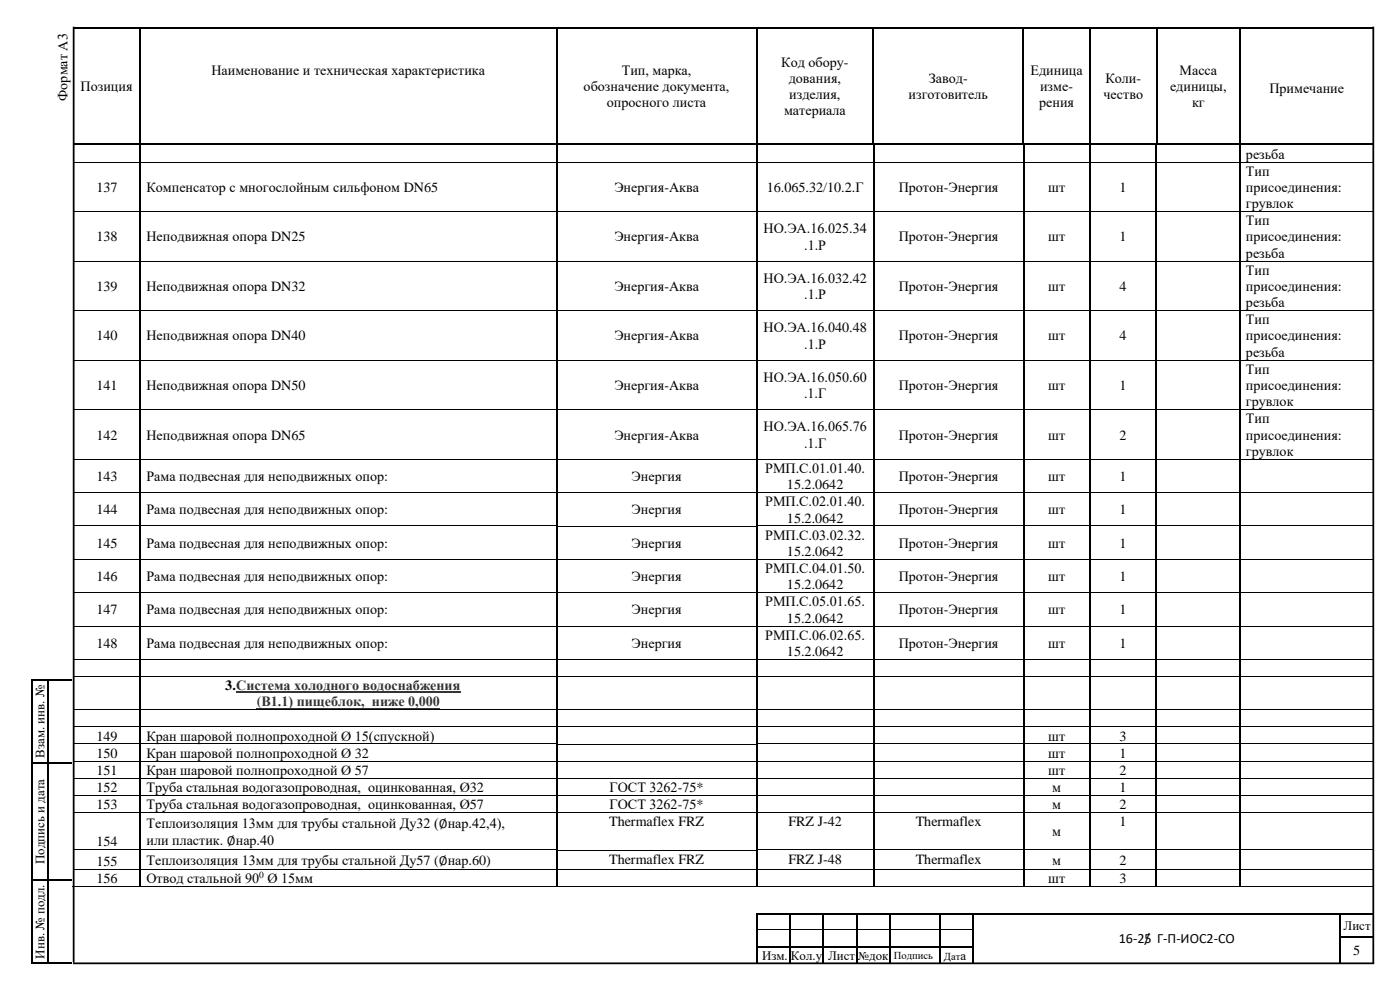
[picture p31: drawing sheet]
<svg xmlns="http://www.w3.org/2000/svg" width="420mm" height="297mm" viewBox="0 0 420 297" stroke-linecap="round" stroke-linejoin="round" font-family="sans-serif">
<defs><g id="words">
<g font-size="4.2">
<text x="63.4" y="22.4">Наименование и техническая характеристика</text>
<text x="186.5" y="22.4">Тип, марка,</text>
<text x="234.4" y="20">Код обору-</text>
<text x="309.2" y="22.4">Единица</text>
<text x="353.9" y="22.4">Масса</text>
<text x="24.2" y="27.3">Позиция</text>
<text x="175.1" y="27.3">обозначение документа,</text>
<text x="236.7" y="24.8">дования,</text>
<text x="236.8" y="29.7">изделия,</text>
<text x="272.6" y="29.7">изготовитель</text>
<text x="278.7" y="24.8">Завод-</text>
<text x="312.1" y="27.3">изме-</text>
<text x="331.1" y="29.7">чество</text>
<text x="331.7" y="24.8">Коли-</text>
<text x="351" y="27.3">единицы,</text>
<text x="380.9" y="27.8">Примечание</text>
<text x="20.3" y="30.2" transform="rotate(-90 20.3 30.2)">Формат А3</text>
<text x="182.1" y="32.1">опросного листа</text>
<text x="235.2" y="34.6">материала</text>
<text x="311.8" y="32.1">рения</text>
<text x="357.7" y="32.1">кг</text>
<text x="373.8" y="47.6">резьба</text>
<text x="373.8" y="52.7">Тип</text>
<text x="29" y="57.6">137</text>
<text x="43.9" y="57.6">Компенсатор с многослойным сильфоном DN65</text>
<text x="184.3" y="57.6">Энергия-Аква</text>
<text x="230.1" y="57.6">16.065.32/10.2.Г</text>
<text x="269.6" y="57.6">Протон-Энергия</text>
<text x="314.5" y="57.6">шт</text>
<text x="335.9" y="57.6">1</text>
<text x="373.8" y="57.6">присоединения:</text>
<text x="373.8" y="62.4">грувлок</text>
<text x="229.1" y="70">НО.ЭА.16.025.34</text>
<text x="373.8" y="67.6">Тип</text>
<text x="29" y="72.4">138</text>
<text x="43.9" y="72.4">Неподвижная опора DN25</text>
<text x="184.3" y="72.4">Энергия-Аква</text>
<text x="241.3" y="74.9">.1.Р</text>
<text x="269.6" y="72.4">Протон-Энергия</text>
<text x="314.5" y="72.4">шт</text>
<text x="335.9" y="72.4">1</text>
<text x="373.8" y="72.4">присоединения:</text>
<text x="373.8" y="77.3">резьба</text>
<text x="373.8" y="82.4">Тип</text>
<text x="29" y="87.3">139</text>
<text x="43.9" y="87.3">Неподвижная опора DN32</text>
<text x="184.3" y="87.3">Энергия-Аква</text>
<text x="229.1" y="84.9">НО.ЭА.16.032.42</text>
<text x="241.3" y="89.7">.1.Р</text>
<text x="269.6" y="87.3">Протон-Энергия</text>
<text x="314.5" y="87.3">шт</text>
<text x="335.9" y="87.3">4</text>
<text x="373.8" y="87.3">присоединения:</text>
<text x="373.8" y="92.2">резьба</text>
<text x="229.1" y="99.7">НО.ЭА.16.040.48</text>
<text x="373.8" y="97.3">Тип</text>
<text x="29" y="102.2">140</text>
<text x="43.9" y="102.2">Неподвижная опора DN40</text>
<text x="184.3" y="102.2">Энергия-Аква</text>
<text x="241.3" y="104.6">.1.Р</text>
<text x="269.6" y="102.2">Протон-Энергия</text>
<text x="314.5" y="102.2">шт</text>
<text x="335.9" y="102.2">4</text>
<text x="373.8" y="102.2">присоединения:</text>
<text x="373.8" y="107">резьба</text>
<text x="373.8" y="112.2">Тип</text>
<text x="29" y="117">141</text>
<text x="43.9" y="117">Неподвижная опора DN50</text>
<text x="184.3" y="117">Энергия-Аква</text>
<text x="229.1" y="114.6">НО.ЭА.16.050.60</text>
<text x="241.3" y="119.5">.1.Г</text>
<text x="269.6" y="117">Протон-Энергия</text>
<text x="314.5" y="117">шт</text>
<text x="335.9" y="117">1</text>
<text x="373.8" y="117">присоединения:</text>
<text x="373.8" y="121.9">грувлок</text>
<text x="29" y="131.9">142</text>
<text x="43.9" y="131.9">Неподвижная опора DN65</text>
<text x="184.3" y="131.9">Энергия-Аква</text>
<text x="229.1" y="129.5">НО.ЭА.16.065.76</text>
<text x="269.6" y="131.9">Протон-Энергия</text>
<text x="314.5" y="131.9">шт</text>
<text x="335.9" y="131.9">2</text>
<text x="373.8" y="127">Тип</text>
<text x="373.8" y="131.9">присоединения:</text>
<text x="241.3" y="134.3">.1.Г</text>
<text x="373.8" y="136.8">грувлок</text>
<text x="229.6" y="141.9">РМП.С.01.01.40.</text>
<text x="29" y="144.3">143</text>
<text x="43.9" y="144.3">Рама подвесная для неподвижных опор:</text>
<text x="189.5" y="144.3">Энергия</text>
<text x="236.1" y="146.8">15.2.0642</text>
<text x="269.6" y="144.3">Протон-Энергия</text>
<text x="314.5" y="144.3">шт</text>
<text x="335.9" y="144.3">1</text>
<text x="29" y="154.3">144</text>
<text x="43.9" y="154.3">Рама подвесная для неподвижных опор:</text>
<text x="189.5" y="154.3">Энергия</text>
<text x="229.6" y="151.9">РМП.С.02.01.40.</text>
<text x="269.6" y="154.3">Протон-Энергия</text>
<text x="314.5" y="154.3">шт</text>
<text x="335.9" y="154.3">1</text>
<text x="229.6" y="161.9">РМП.С.03.02.32.</text>
<text x="236.1" y="156.8">15.2.0642</text>
<text x="29" y="164.4">145</text>
<text x="43.9" y="164.4">Рама подвесная для неподвижных опор:</text>
<text x="189.5" y="164.4">Энергия</text>
<text x="236.1" y="166.8">15.2.0642</text>
<text x="269.6" y="164.4">Протон-Энергия</text>
<text x="314.5" y="164.4">шт</text>
<text x="335.9" y="164.4">1</text>
<text x="229.6" y="171.9">РМП.С.04.01.50.</text>
<text x="29" y="174.3">146</text>
<text x="43.9" y="174.3">Рама подвесная для неподвижных опор:</text>
<text x="189.5" y="174.3">Энергия</text>
<text x="236.1" y="176.8">15.2.0642</text>
<text x="269.6" y="174.3">Протон-Энергия</text>
<text x="314.5" y="174.3">шт</text>
<text x="335.9" y="174.3">1</text>
<text x="29" y="184.4">147</text>
<text x="43.9" y="184.4">Рама подвесная для неподвижных опор:</text>
<text x="189.5" y="184.4">Энергия</text>
<text x="229.6" y="181.9">РМП.С.05.01.65.</text>
<text x="269.6" y="184.4">Протон-Энергия</text>
<text x="314.5" y="184.4">шт</text>
<text x="335.9" y="184.4">1</text>
<text x="229.6" y="191.9">РМП.С.06.02.65.</text>
<text x="236.1" y="186.8">15.2.0642</text>
<text x="29" y="194.3">148</text>
<text x="43.9" y="194.3">Рама подвесная для неподвижных опор:</text>
<text x="189.5" y="194.3">Энергия</text>
<text x="236.1" y="196.8">15.2.0642</text>
<text x="269.6" y="194.3">Протон-Энергия</text>
<text x="314.5" y="194.3">шт</text>
<text x="335.9" y="194.3">1</text>
<text x="67.6" y="207.1">3.Система холодного водоснабжения</text>
<text x="29" y="222.2">149</text>
<text x="29" y="227.3">150</text>
<text x="43.9" y="222.2">Кран шаровой полнопроходной Ø 15(спускной)</text>
<text x="43.9" y="227.3">Кран шаровой полнопроходной Ø 32</text>
<text x="314.5" y="222.2">шт</text>
<text x="314.5" y="227.3">шт</text>
<text x="335.9" y="222.2">3</text>
<text x="335.9" y="227.3">1</text>
<text x="29" y="232.5">151</text>
<text x="43.9" y="232.5">Кран шаровой полнопроходной Ø 57</text>
<text x="314.5" y="232.5">шт</text>
<text x="335.9" y="232.5">2</text>
<text x="29" y="237.6">152</text>
<text x="43.9" y="237.6">Труба стальная водогазопроводная, оцинкованная, Ø32</text>
<text x="182.9" y="237.6">ГОСТ 3262-75*</text>
<text x="315.7" y="237.6">м</text>
<text x="335.9" y="237.6">1</text>
<text x="29" y="242.7">153</text>
<text x="43.9" y="242.7">Труба стальная водогазопроводная, оцинкованная, Ø57</text>
<text x="182.9" y="242.7">ГОСТ 3262-75*</text>
<text x="315.7" y="242.7">м</text>
<text x="335.9" y="242.7">2</text>
<text x="43.9" y="248.3">Теплоизоляция 13мм для трубы стальной Ду32 (∅нар.42,4),</text>
<text x="182.7" y="247.8">Thermaflex FRZ</text>
<text x="236.5" y="247.8">FRZ J-42</text>
<text x="274.7" y="247.8">Thermaflex</text>
<text x="315.7" y="250.9">м</text>
<text x="335.9" y="247.8">1</text>
<text x="29" y="254">154</text>
<text x="43.9" y="253.6">или пластик. ∅нар.40</text>
<text x="29" y="259.9">155</text>
<text x="43.9" y="259.5">Теплоизоляция 13мм для трубы стальной Ду57 (∅нар.60)</text>
<text x="182.7" y="259.1">Thermaflex FRZ</text>
<text x="236.5" y="259.1">FRZ J-48</text>
<text x="274.7" y="259.1">Thermaflex</text>
<text x="315.7" y="259.5">м</text>
<text x="335.9" y="259.5">2</text>
<text x="29" y="265">156</text>
<text x="43.9" y="265">Отвод стальной 90 Ø 15мм</text>
<text x="314.5" y="265">шт</text>
<text x="335.9" y="265">3</text>
<text x="335.7" y="283.1">16-25/ Г-П-ИОС2-СО</text>
<text x="406" y="286.6">5</text>
</g>
<text font-size="4.2" fill="#333" x="77" y="212">(В1.1) пищеблок, ниже 0,000</text>
<g font-size="3.9">
<text x="13.4" y="227.4" transform="rotate(-90 13.4 227.4)">Взам. инв. №</text>
<text x="13.4" y="259.2" transform="rotate(-90 13.4 259.2)">Подпись и дата</text>
<text x="403.1" y="279">Лист</text>
<text x="13.4" y="287.6" transform="rotate(-90 13.4 287.6)">Инв. № подл.</text>
<text x="228.6" y="288">Изм.</text>
<text x="237.3" y="288">Кол.у</text>
<text x="248.4" y="288">Лист</text>
<text x="288.2" y="288">а</text>
</g>
<text font-size="3.5" x="257.4" y="288">№док</text>
<g font-size="3.2">
<text x="268.2" y="287.7">Подпись</text>
<text x="283.2" y="288">Дат</text>
</g>
<text font-size="2.8" x="77.8" y="263.4">0</text>
</g></defs>
<g fill="#000">
<path d="M22 8h19.7v.5h-19.7z" fill-rule="evenodd"/>
<path d="M41.7 8h.5v.5h-.5z" fill-rule="evenodd"/>
<path d="M41.7 8.5h.5v7.5h-.5z" fill-rule="evenodd"/>
<path d="M41.7 16h.5v.6h-.5z" fill-rule="evenodd"/>
<path d="M42.2 8h124.5v.5h-124.5z" fill-rule="evenodd"/>
<path d="M166.7 8h.5v.5h-.5z" fill-rule="evenodd"/>
<path d="M166.7 8.5h.5v7.5h-.5z" fill-rule="evenodd"/>
<path d="M166.7 16h.5v.6h-.5z" fill-rule="evenodd"/>
<path d="M167.2 8h59.5v.5h-59.5z" fill-rule="evenodd"/>
<path d="M226.7 8h.6v.5h-.6z" fill-rule="evenodd"/>
<path d="M226.7 8.5h.6v7.5h-.6z" fill-rule="evenodd"/>
<path d="M226.7 16h.6v.6h-.6z" fill-rule="evenodd"/>
<path d="M227.3 8h34.4v.5h-34.4z" fill-rule="evenodd"/>
<path d="M261.7 8h.6v.5h-.6z" fill-rule="evenodd"/>
<path d="M261.7 8.5h.6v7.5h-.6z" fill-rule="evenodd"/>
<path d="M261.7 16h.6v.6h-.6z" fill-rule="evenodd"/>
<path d="M262.3 8h44.5v.5h-44.5z" fill-rule="evenodd"/>
<path d="M306.8 8h.5v.5h-.5z" fill-rule="evenodd"/>
<path d="M306.8 8.5h.5v7.5h-.5z" fill-rule="evenodd"/>
<path d="M306.8 16h.5v.6h-.5z" fill-rule="evenodd"/>
<path d="M307.3 8h19.5v.5h-19.5z" fill-rule="evenodd"/>
<path d="M326.8 8h.5v.5h-.5z" fill-rule="evenodd"/>
<path d="M326.8 8.5h.5v7.5h-.5z" fill-rule="evenodd"/>
<path d="M326.8 16h.5v.6h-.5z" fill-rule="evenodd"/>
<path d="M327.3 8h19.5v.5h-19.5z" fill-rule="evenodd"/>
<path d="M346.8 8h.5v.5h-.5z" fill-rule="evenodd"/>
<path d="M346.8 8.5h.5v7.5h-.5z" fill-rule="evenodd"/>
<path d="M346.8 16h.5v.6h-.5z" fill-rule="evenodd"/>
<path d="M347.3 8h24.5v.5h-24.5z" fill-rule="evenodd"/>
<path d="M371.8 8h.5v.5h-.5z" fill-rule="evenodd"/>
<path d="M371.8 8.5h.5v7.5h-.5z" fill-rule="evenodd"/>
<path d="M371.8 16h.5v.6h-.5z" fill-rule="evenodd"/>
<path d="M372.3 8h29.8v.5h-29.8z" fill-rule="evenodd"/>
<path d="M402.1 8h.5v.5h-.5z" fill-rule="evenodd"/>
<path d="M402.6 8h9.5v.5h-9.5z" fill-rule="evenodd"/>
<path d="M41.7 16.6h.5v26.4h-.5z" fill-rule="evenodd"/>
<path d="M41.7 43h.3v.4h-.3z" fill-rule="evenodd"/>
<path d="M41.8 43.5l.5 .1z" fill-rule="evenodd"/>
<path d="M41.8 43.4l.1 .1z" fill-rule="evenodd"/>
<path d="M41.8 43.6h.5v4.9h-.5z" fill-rule="evenodd"/>
<path d="M41.8 48.5h.5v.3h-.5z" fill-rule="evenodd"/>
<path d="M166.7 16.6h.5v26.4h-.5z" fill-rule="evenodd"/>
<path d="M166.7 43h.4v.4h-.4z" fill-rule="evenodd"/>
<path d="M166.7 43.6h.5z" fill-rule="evenodd"/>
<path d="M166.7 43.4h.5v.2h-.5z" fill-rule="evenodd"/>
<path d="M166.7 43.6h.5v4.9h-.5z" fill-rule="evenodd"/>
<path d="M166.7 48.5h.5v.3h-.5z" fill-rule="evenodd"/>
<path d="M226.7 16.6h.6v26.4h-.6z" fill-rule="evenodd"/>
<path d="M226.7 43h.4v.4h-.4z" fill-rule="evenodd"/>
<path d="M226.8 43.5l.5 .1z" fill-rule="evenodd"/>
<path d="M226.8 43.4h.5v.1h-.5z" fill-rule="evenodd"/>
<path d="M226.8 43.6h.5v4.9h-.5z" fill-rule="evenodd"/>
<path d="M226.8 48.5h.5v.3h-.5z" fill-rule="evenodd"/>
<path d="M261.7 16.6h.6v26.4h-.6z" fill-rule="evenodd"/>
<path d="M261.7 43h.4v.4h-.4z" fill-rule="evenodd"/>
<path d="M261.8 43.5l.6 .1z" fill-rule="evenodd"/>
<path d="M261.8 43.4l.2 .1z" fill-rule="evenodd"/>
<path d="M261.8 43.6h.6v4.9h-.6z" fill-rule="evenodd"/>
<path d="M261.8 48.5h.6v.3h-.6z" fill-rule="evenodd"/>
<path d="M306.8 16.6h.5v26.4h-.5z" fill-rule="evenodd"/>
<path d="M306.8 43h.3v.4h-.3z" fill-rule="evenodd"/>
<path d="M306.8 43.5l.6 .1z" fill-rule="evenodd"/>
<path d="M306.8 43.4l.2 .1z" fill-rule="evenodd"/>
<path d="M306.8 43.6h.6v4.9h-.6z" fill-rule="evenodd"/>
<path d="M306.8 48.5h.6v.3h-.6z" fill-rule="evenodd"/>
<path d="M326.7 43.5l.6 .1z" fill-rule="evenodd"/>
<path d="M326.7 43.4l.2 .1z" fill-rule="evenodd"/>
<path d="M326.7 43.6h.6v4.9h-.6z" fill-rule="evenodd"/>
<path d="M326.7 48.5h.6v.3h-.6z" fill-rule="evenodd"/>
<path d="M326.8 16.6h.5v26.4h-.5z" fill-rule="evenodd"/>
<path d="M326.8 43h.3v.4h-.3z" fill-rule="evenodd"/>
<path d="M346.6 43.5l.6 .1z" fill-rule="evenodd"/>
<path d="M346.6 43.4l.2 .1z" fill-rule="evenodd"/>
<path d="M346.6 43.6h.6v4.9h-.6z" fill-rule="evenodd"/>
<path d="M346.6 48.5h.6v.3h-.6z" fill-rule="evenodd"/>
<path d="M346.8 16.6h.5v26.4h-.5z" fill-rule="evenodd"/>
<path d="M346.8 43h.3v.4h-.3z" fill-rule="evenodd"/>
<path d="M371.7 43.5l.5 .1z" fill-rule="evenodd"/>
<path d="M371.7 43.4l.1 .1z" fill-rule="evenodd"/>
<path d="M371.7 43.6h.5v4.9h-.5z" fill-rule="evenodd"/>
<path d="M371.7 48.5h.5v.3h-.5z" fill-rule="evenodd"/>
<path d="M371.8 16.6h.5v26.4h-.5z" fill-rule="evenodd"/>
<path d="M371.8 43h.3v.4h-.3z" fill-rule="evenodd"/>
<path d="M41.8 48.8h.5v14.6h-.5z" fill-rule="evenodd"/>
<path d="M41.8 63.4h.5v.3h-.5z" fill-rule="evenodd"/>
<path d="M41.8 63.7h.5v14.6h-.5z" fill-rule="evenodd"/>
<path d="M41.8 78.3h.5v.2h-.5z" fill-rule="evenodd"/>
<path d="M166.7 48.8h.5v14.6h-.5z" fill-rule="evenodd"/>
<path d="M166.7 63.4h.5v.3h-.5z" fill-rule="evenodd"/>
<path d="M166.7 63.7h.5v14.6h-.5z" fill-rule="evenodd"/>
<path d="M166.7 78.3h.5v.2h-.5z" fill-rule="evenodd"/>
<path d="M226.8 48.8h.5v14.6h-.5z" fill-rule="evenodd"/>
<path d="M226.8 63.4h.5v.3h-.5z" fill-rule="evenodd"/>
<path d="M226.8 63.7h.5v14.6h-.5z" fill-rule="evenodd"/>
<path d="M226.8 78.3h.5v.2h-.5z" fill-rule="evenodd"/>
<path d="M261.8 48.8h.6v14.6h-.6z" fill-rule="evenodd"/>
<path d="M261.8 63.4h.6v.3h-.6z" fill-rule="evenodd"/>
<path d="M261.8 63.7h.6v14.6h-.6z" fill-rule="evenodd"/>
<path d="M261.8 78.3h.6v.2h-.6z" fill-rule="evenodd"/>
<path d="M306.8 48.8h.6v14.6h-.6z" fill-rule="evenodd"/>
<path d="M306.8 63.4h.6v.3h-.6z" fill-rule="evenodd"/>
<path d="M306.8 63.7h.6v14.6h-.6z" fill-rule="evenodd"/>
<path d="M306.8 78.3h.6v.2h-.6z" fill-rule="evenodd"/>
<path d="M326.7 48.8h.6v14.6h-.6z" fill-rule="evenodd"/>
<path d="M326.7 63.4h.6v.3h-.6z" fill-rule="evenodd"/>
<path d="M326.7 63.7h.6v14.6h-.6z" fill-rule="evenodd"/>
<path d="M326.7 78.3h.6v.2h-.6z" fill-rule="evenodd"/>
<path d="M346.6 48.8h.6v14.6h-.6z" fill-rule="evenodd"/>
<path d="M346.6 63.4h.6v.3h-.6z" fill-rule="evenodd"/>
<path d="M346.6 63.7h.6v14.6h-.6z" fill-rule="evenodd"/>
<path d="M346.6 78.3h.6v.2h-.6z" fill-rule="evenodd"/>
<path d="M371.7 48.8h.5v14.6h-.5z" fill-rule="evenodd"/>
<path d="M371.7 63.4h.5v.3h-.5z" fill-rule="evenodd"/>
<path d="M371.7 63.7h.5v14.6h-.5z" fill-rule="evenodd"/>
<path d="M371.7 78.3h.5v.2h-.5z" fill-rule="evenodd"/>
<path d="M41.8 78.5h.5v14.6h-.5z" fill-rule="evenodd"/>
<path d="M41.8 93.1h.5v.3h-.5z" fill-rule="evenodd"/>
<path d="M166.7 78.5h.5v14.6h-.5z" fill-rule="evenodd"/>
<path d="M166.7 93.1h.5v.3h-.5z" fill-rule="evenodd"/>
<path d="M226.8 78.5h.5v14.6h-.5z" fill-rule="evenodd"/>
<path d="M226.8 93.1h.5v.3h-.5z" fill-rule="evenodd"/>
<path d="M261.8 78.5h.6v14.6h-.6z" fill-rule="evenodd"/>
<path d="M261.8 93.1h.6v.3h-.6z" fill-rule="evenodd"/>
<path d="M306.8 78.5h.6v14.6h-.6z" fill-rule="evenodd"/>
<path d="M306.8 93.1h.6v.3h-.6z" fill-rule="evenodd"/>
<path d="M326.7 78.5h.6v14.6h-.6z" fill-rule="evenodd"/>
<path d="M326.7 93.1h.6v.3h-.6z" fill-rule="evenodd"/>
<path d="M346.6 78.5h.6v14.6h-.6z" fill-rule="evenodd"/>
<path d="M346.6 93.1h.6v.3h-.6z" fill-rule="evenodd"/>
<path d="M371.7 78.5h.5v14.6h-.5z" fill-rule="evenodd"/>
<path d="M371.7 93.1h.5v.3h-.5z" fill-rule="evenodd"/>
<path d="M41.8 93.4h.5v14.6h-.5z" fill-rule="evenodd"/>
<path d="M41.8 108h.5v.3h-.5z" fill-rule="evenodd"/>
<path d="M166.7 93.4h.5v14.6h-.5z" fill-rule="evenodd"/>
<path d="M166.7 108h.5v.3h-.5z" fill-rule="evenodd"/>
<path d="M226.8 93.4h.5v14.6h-.5z" fill-rule="evenodd"/>
<path d="M226.8 108h.5v.3h-.5z" fill-rule="evenodd"/>
<path d="M261.8 93.4h.6v14.6h-.6z" fill-rule="evenodd"/>
<path d="M261.8 108h.6v.3h-.6z" fill-rule="evenodd"/>
<path d="M306.8 93.4h.6v14.6h-.6z" fill-rule="evenodd"/>
<path d="M306.8 108h.6v.3h-.6z" fill-rule="evenodd"/>
<path d="M326.7 93.4h.6v14.6h-.6z" fill-rule="evenodd"/>
<path d="M326.7 108h.6v.3h-.6z" fill-rule="evenodd"/>
<path d="M346.6 93.4h.6v14.6h-.6z" fill-rule="evenodd"/>
<path d="M346.6 108h.6v.3h-.6z" fill-rule="evenodd"/>
<path d="M371.7 93.4h.5v14.6h-.5z" fill-rule="evenodd"/>
<path d="M371.7 108h.5v.3h-.5z" fill-rule="evenodd"/>
<path d="M41.8 108.3h.5v14.6h-.5z" fill-rule="evenodd"/>
<path d="M41.8 122.9h.5v.2h-.5z" fill-rule="evenodd"/>
<path d="M41.8 123.1h.5v14.6h-.5z" fill-rule="evenodd"/>
<path d="M41.8 137.7h.5v.3h-.5z" fill-rule="evenodd"/>
<path d="M166.7 108.3h.5v14.6h-.5z" fill-rule="evenodd"/>
<path d="M166.7 122.9h.5v.2h-.5z" fill-rule="evenodd"/>
<path d="M166.7 123.1h.5v14.6h-.5z" fill-rule="evenodd"/>
<path d="M166.7 137.7h.5v.3h-.5z" fill-rule="evenodd"/>
<path d="M226.8 108.3h.5v14.6h-.5z" fill-rule="evenodd"/>
<path d="M226.8 122.9h.5v.2h-.5z" fill-rule="evenodd"/>
<path d="M226.8 123.1h.5v14.6h-.5z" fill-rule="evenodd"/>
<path d="M226.8 137.7h.5v.3h-.5z" fill-rule="evenodd"/>
<path d="M261.8 108.3h.6v14.6h-.6z" fill-rule="evenodd"/>
<path d="M261.8 122.9h.6v.2h-.6z" fill-rule="evenodd"/>
<path d="M261.8 123.1h.6v14.6h-.6z" fill-rule="evenodd"/>
<path d="M261.8 137.7h.6v.3h-.6z" fill-rule="evenodd"/>
<path d="M306.8 108.3h.6v14.6h-.6z" fill-rule="evenodd"/>
<path d="M306.8 122.9h.6v.2h-.6z" fill-rule="evenodd"/>
<path d="M306.8 123.1h.6v14.6h-.6z" fill-rule="evenodd"/>
<path d="M306.8 137.7h.6v.3h-.6z" fill-rule="evenodd"/>
<path d="M326.7 108.3h.6v14.6h-.6z" fill-rule="evenodd"/>
<path d="M326.7 122.9h.6v.2h-.6z" fill-rule="evenodd"/>
<path d="M326.7 123.1h.6v14.6h-.6z" fill-rule="evenodd"/>
<path d="M326.7 137.7h.6v.3h-.6z" fill-rule="evenodd"/>
<path d="M346.6 108.3h.6v14.6h-.6z" fill-rule="evenodd"/>
<path d="M346.6 122.9h.6v.2h-.6z" fill-rule="evenodd"/>
<path d="M346.6 123.1h.6v14.6h-.6z" fill-rule="evenodd"/>
<path d="M346.6 137.7h.6v.3h-.6z" fill-rule="evenodd"/>
<path d="M371.7 108.3h.5v14.6h-.5z" fill-rule="evenodd"/>
<path d="M371.7 122.9h.5v.2h-.5z" fill-rule="evenodd"/>
<path d="M371.7 123.1h.5v14.6h-.5z" fill-rule="evenodd"/>
<path d="M371.7 137.7h.5v.3h-.5z" fill-rule="evenodd"/>
<path d="M41.8 138h.5v9.7h-.5z" fill-rule="evenodd"/>
<path d="M41.8 147.7h.5v.3h-.5z" fill-rule="evenodd"/>
<path d="M41.8 148h.5v9.7h-.5z" fill-rule="evenodd"/>
<path d="M41.8 157.7h.5v.3h-.5z" fill-rule="evenodd"/>
<path d="M166.7 138h.5v9.7h-.5z" fill-rule="evenodd"/>
<path d="M166.7 147.7h.5v.3h-.5z" fill-rule="evenodd"/>
<path d="M166.7 148h.5v9.7h-.5z" fill-rule="evenodd"/>
<path d="M166.7 157.7h.5v.3h-.5z" fill-rule="evenodd"/>
<path d="M226.8 138h.5v9.7h-.5z" fill-rule="evenodd"/>
<path d="M226.8 147.7h.5v.3h-.5z" fill-rule="evenodd"/>
<path d="M226.8 148h.5v9.7h-.5z" fill-rule="evenodd"/>
<path d="M226.8 157.7h.5v.3h-.5z" fill-rule="evenodd"/>
<path d="M261.8 138h.6v9.7h-.6z" fill-rule="evenodd"/>
<path d="M261.8 147.7h.6v.3h-.6z" fill-rule="evenodd"/>
<path d="M261.8 148h.6v9.7h-.6z" fill-rule="evenodd"/>
<path d="M261.8 157.7h.6v.3h-.6z" fill-rule="evenodd"/>
<path d="M306.8 138h.6v9.7h-.6z" fill-rule="evenodd"/>
<path d="M306.8 147.7h.6v.3h-.6z" fill-rule="evenodd"/>
<path d="M306.8 148h.6v9.7h-.6z" fill-rule="evenodd"/>
<path d="M306.8 157.7h.6v.3h-.6z" fill-rule="evenodd"/>
<path d="M326.7 138h.6v9.7h-.6z" fill-rule="evenodd"/>
<path d="M326.7 147.7h.6v.3h-.6z" fill-rule="evenodd"/>
<path d="M326.7 148h.6v9.7h-.6z" fill-rule="evenodd"/>
<path d="M326.7 157.7h.6v.3h-.6z" fill-rule="evenodd"/>
<path d="M346.6 138h.6v9.7h-.6z" fill-rule="evenodd"/>
<path d="M346.6 147.7h.6v.3h-.6z" fill-rule="evenodd"/>
<path d="M346.6 148h.6v9.7h-.6z" fill-rule="evenodd"/>
<path d="M346.6 157.7h.6v.3h-.6z" fill-rule="evenodd"/>
<path d="M371.7 138h.5v9.7h-.5z" fill-rule="evenodd"/>
<path d="M371.7 147.7h.5v.3h-.5z" fill-rule="evenodd"/>
<path d="M371.7 148h.5v9.7h-.5z" fill-rule="evenodd"/>
<path d="M371.7 157.7h.5v.3h-.5z" fill-rule="evenodd"/>
<path d="M41.8 158h.5v9.7h-.5z" fill-rule="evenodd"/>
<path d="M41.8 167.7h.5v.3h-.5z" fill-rule="evenodd"/>
<path d="M41.8 168h.5v9.7h-.5z" fill-rule="evenodd"/>
<path d="M41.8 177.7h.5v.3h-.5z" fill-rule="evenodd"/>
<path d="M166.7 158h.5v9.7h-.5z" fill-rule="evenodd"/>
<path d="M166.7 167.7h.5v.3h-.5z" fill-rule="evenodd"/>
<path d="M166.7 168h.5v9.7h-.5z" fill-rule="evenodd"/>
<path d="M166.7 177.7h.5v.3h-.5z" fill-rule="evenodd"/>
<path d="M226.8 158h.5v9.7h-.5z" fill-rule="evenodd"/>
<path d="M226.8 167.7h.5v.3h-.5z" fill-rule="evenodd"/>
<path d="M226.8 168h.5v9.7h-.5z" fill-rule="evenodd"/>
<path d="M226.8 177.7h.5v.3h-.5z" fill-rule="evenodd"/>
<path d="M261.8 158h.6v9.7h-.6z" fill-rule="evenodd"/>
<path d="M261.8 167.7h.6v.3h-.6z" fill-rule="evenodd"/>
<path d="M261.8 168h.6v9.7h-.6z" fill-rule="evenodd"/>
<path d="M261.8 177.7h.6v.3h-.6z" fill-rule="evenodd"/>
<path d="M306.8 158h.6v9.7h-.6z" fill-rule="evenodd"/>
<path d="M306.8 167.7h.6v.3h-.6z" fill-rule="evenodd"/>
<path d="M306.8 168h.6v9.7h-.6z" fill-rule="evenodd"/>
<path d="M306.8 177.7h.6v.3h-.6z" fill-rule="evenodd"/>
<path d="M326.7 158h.6v9.7h-.6z" fill-rule="evenodd"/>
<path d="M326.7 167.7h.6v.3h-.6z" fill-rule="evenodd"/>
<path d="M326.7 168h.6v9.7h-.6z" fill-rule="evenodd"/>
<path d="M326.7 177.7h.6v.3h-.6z" fill-rule="evenodd"/>
<path d="M346.6 158h.6v9.7h-.6z" fill-rule="evenodd"/>
<path d="M346.6 167.7h.6v.3h-.6z" fill-rule="evenodd"/>
<path d="M346.6 168h.6v9.7h-.6z" fill-rule="evenodd"/>
<path d="M346.6 177.7h.6v.3h-.6z" fill-rule="evenodd"/>
<path d="M371.7 158h.5v9.7h-.5z" fill-rule="evenodd"/>
<path d="M371.7 167.7h.5v.3h-.5z" fill-rule="evenodd"/>
<path d="M371.7 168h.5v9.7h-.5z" fill-rule="evenodd"/>
<path d="M371.7 177.7h.5v.3h-.5z" fill-rule="evenodd"/>
<path d="M41.8 178h.5v9.7h-.5z" fill-rule="evenodd"/>
<path d="M41.8 187.7h.5v.3h-.5z" fill-rule="evenodd"/>
<path d="M41.8 188h.5v9.7h-.5z" fill-rule="evenodd"/>
<path d="M41.8 197.7h.5v.3h-.5z" fill-rule="evenodd"/>
<path d="M166.7 178h.5v9.7h-.5z" fill-rule="evenodd"/>
<path d="M166.7 187.7h.5v.3h-.5z" fill-rule="evenodd"/>
<path d="M166.7 188h.5v9.7h-.5z" fill-rule="evenodd"/>
<path d="M166.7 197.7h.5v.3h-.5z" fill-rule="evenodd"/>
<path d="M226.8 178h.5v9.7h-.5z" fill-rule="evenodd"/>
<path d="M226.8 187.7h.5v.3h-.5z" fill-rule="evenodd"/>
<path d="M226.8 188h.5v9.7h-.5z" fill-rule="evenodd"/>
<path d="M226.8 197.7h.5v.3h-.5z" fill-rule="evenodd"/>
<path d="M261.8 178h.6v9.7h-.6z" fill-rule="evenodd"/>
<path d="M261.8 187.7h.6v.3h-.6z" fill-rule="evenodd"/>
<path d="M261.8 188h.6v9.7h-.6z" fill-rule="evenodd"/>
<path d="M261.8 197.7h.6v.3h-.6z" fill-rule="evenodd"/>
<path d="M306.8 178h.6v9.7h-.6z" fill-rule="evenodd"/>
<path d="M306.8 187.7h.6v.3h-.6z" fill-rule="evenodd"/>
<path d="M306.8 188h.6v9.7h-.6z" fill-rule="evenodd"/>
<path d="M306.8 197.7h.6v.3h-.6z" fill-rule="evenodd"/>
<path d="M326.7 178h.6v9.7h-.6z" fill-rule="evenodd"/>
<path d="M326.7 187.7h.6v.3h-.6z" fill-rule="evenodd"/>
<path d="M326.7 188h.6v9.7h-.6z" fill-rule="evenodd"/>
<path d="M326.7 197.7h.6v.3h-.6z" fill-rule="evenodd"/>
<path d="M346.6 178h.6v9.7h-.6z" fill-rule="evenodd"/>
<path d="M346.6 187.7h.6v.3h-.6z" fill-rule="evenodd"/>
<path d="M346.6 188h.6v9.7h-.6z" fill-rule="evenodd"/>
<path d="M346.6 197.7h.6v.3h-.6z" fill-rule="evenodd"/>
<path d="M371.7 178h.5v9.7h-.5z" fill-rule="evenodd"/>
<path d="M371.7 187.7h.5v.3h-.5z" fill-rule="evenodd"/>
<path d="M371.7 188h.5v9.7h-.5z" fill-rule="evenodd"/>
<path d="M371.7 197.7h.5v.3h-.5z" fill-rule="evenodd"/>
<path d="M9.2 203.7h.6v.5h-.6z" fill-rule="evenodd"/>
<path d="M9.2 203.7h.6v.5h-.6z" fill-rule="evenodd"/>
<path d="M9.8 203.7h4.4v.5h-4.4z" fill-rule="evenodd"/>
<path d="M14.2 203.7h.6v.5h-.6z" fill-rule="evenodd"/>
<path d="M14.8 203.7h6.7v.5h-6.7z" fill-rule="evenodd"/>
<path d="M41.8 198h.5v4.9h-.5z" fill-rule="evenodd"/>
<path d="M41.8 202.9h.5v.3h-.5z" fill-rule="evenodd"/>
<path d="M41.8 203.2h.5v9.7h-.5z" fill-rule="evenodd"/>
<path d="M41.8 212.9h.5v.2h-.5z" fill-rule="evenodd"/>
<path d="M41.8 213.1h.5v4.9h-.5z" fill-rule="evenodd"/>
<path d="M41.8 218h.5v.3h-.5z" fill-rule="evenodd"/>
<path d="M166.7 198h.5v4.9h-.5z" fill-rule="evenodd"/>
<path d="M166.7 202.9h.5v.3h-.5z" fill-rule="evenodd"/>
<path d="M166.7 203.2h.5v9.7h-.5z" fill-rule="evenodd"/>
<path d="M166.7 212.9h.5v.2h-.5z" fill-rule="evenodd"/>
<path d="M166.7 213.1h.5v4.9h-.5z" fill-rule="evenodd"/>
<path d="M166.7 218h.5v.3h-.5z" fill-rule="evenodd"/>
<path d="M226.8 198h.5v4.9h-.5z" fill-rule="evenodd"/>
<path d="M226.8 202.9h.5v.3h-.5z" fill-rule="evenodd"/>
<path d="M226.8 203.2h.5v9.7h-.5z" fill-rule="evenodd"/>
<path d="M226.8 212.9h.5v.2h-.5z" fill-rule="evenodd"/>
<path d="M226.8 213.1h.5v4.9h-.5z" fill-rule="evenodd"/>
<path d="M226.8 218h.5v.3h-.5z" fill-rule="evenodd"/>
<path d="M261.8 198h.6v4.9h-.6z" fill-rule="evenodd"/>
<path d="M261.8 202.9h.6v.3h-.6z" fill-rule="evenodd"/>
<path d="M261.8 203.2h.6v9.7h-.6z" fill-rule="evenodd"/>
<path d="M261.8 212.9h.6v.2h-.6z" fill-rule="evenodd"/>
<path d="M261.8 213.1h.6v4.9h-.6z" fill-rule="evenodd"/>
<path d="M261.8 218h.6v.3h-.6z" fill-rule="evenodd"/>
<path d="M306.8 198h.6v4.9h-.6z" fill-rule="evenodd"/>
<path d="M306.8 202.9h.6v.3h-.6z" fill-rule="evenodd"/>
<path d="M306.8 203.2h.6v9.7h-.6z" fill-rule="evenodd"/>
<path d="M306.8 212.9h.6v.2h-.6z" fill-rule="evenodd"/>
<path d="M306.8 213.1h.6v4.9h-.6z" fill-rule="evenodd"/>
<path d="M306.8 218h.6v.3h-.6z" fill-rule="evenodd"/>
<path d="M326.7 198h.6v4.9h-.6z" fill-rule="evenodd"/>
<path d="M326.7 202.9h.6v.3h-.6z" fill-rule="evenodd"/>
<path d="M326.7 203.2h.6v9.7h-.6z" fill-rule="evenodd"/>
<path d="M326.7 212.9h.6v.2h-.6z" fill-rule="evenodd"/>
<path d="M326.7 213.1h.6v4.9h-.6z" fill-rule="evenodd"/>
<path d="M326.7 218h.6v.3h-.6z" fill-rule="evenodd"/>
<path d="M346.6 198h.6v4.9h-.6z" fill-rule="evenodd"/>
<path d="M346.6 202.9h.6v.3h-.6z" fill-rule="evenodd"/>
<path d="M346.6 203.2h.6v9.7h-.6z" fill-rule="evenodd"/>
<path d="M346.6 212.9h.6v.2h-.6z" fill-rule="evenodd"/>
<path d="M346.6 213.1h.6v4.9h-.6z" fill-rule="evenodd"/>
<path d="M346.6 218h.6v.3h-.6z" fill-rule="evenodd"/>
<path d="M371.7 198h.5v4.9h-.5z" fill-rule="evenodd"/>
<path d="M371.7 202.9h.5v.3h-.5z" fill-rule="evenodd"/>
<path d="M371.7 203.2h.5v9.7h-.5z" fill-rule="evenodd"/>
<path d="M371.7 212.9h.5v.2h-.5z" fill-rule="evenodd"/>
<path d="M371.7 213.1h.5v4.9h-.5z" fill-rule="evenodd"/>
<path d="M371.7 218h.5v.3h-.5z" fill-rule="evenodd"/>
<path d="M9.2 204.2h.6v24.5h-.6z" fill-rule="evenodd"/>
<path d="M9.2 228.7h.6v.5h-.6z" fill-rule="evenodd"/>
<path d="M9.8 228.7h4.4v.5h-4.4z" fill-rule="evenodd"/>
<path d="M14.2 204.2h.6v24.5h-.6z" fill-rule="evenodd"/>
<path d="M14.2 228.7h.6v.5h-.6z" fill-rule="evenodd"/>
<path d="M14.8 228.7h6.7v.5h-6.7z" fill-rule="evenodd"/>
<path d="M41.8 218.3h.5v4.8h-.5z" fill-rule="evenodd"/>
<path d="M41.8 223.1h.5v.3h-.5z" fill-rule="evenodd"/>
<path d="M41.8 223.4h.5v4.9h-.5z" fill-rule="evenodd"/>
<path d="M41.8 228.3h.5v.2h-.5z" fill-rule="evenodd"/>
<path d="M41.8 228.5h.5v4.9h-.5z" fill-rule="evenodd"/>
<path d="M41.8 233.4h.5v.3h-.5z" fill-rule="evenodd"/>
<path d="M41.8 233.7h.5v4.8h-.5z" fill-rule="evenodd"/>
<path d="M41.8 238.5h.5v.3h-.5z" fill-rule="evenodd"/>
<path d="M166.7 218.3h.5v4.8h-.5z" fill-rule="evenodd"/>
<path d="M166.7 223.1h.5v.3h-.5z" fill-rule="evenodd"/>
<path d="M166.7 223.4h.5v4.9h-.5z" fill-rule="evenodd"/>
<path d="M166.7 228.3h.5v.2h-.5z" fill-rule="evenodd"/>
<path d="M166.7 228.5h.5v4.9h-.5z" fill-rule="evenodd"/>
<path d="M166.7 233.4h.5v.3h-.5z" fill-rule="evenodd"/>
<path d="M166.7 233.7h.5v4.8h-.5z" fill-rule="evenodd"/>
<path d="M166.7 238.5h.5v.3h-.5z" fill-rule="evenodd"/>
<path d="M226.8 218.3h.5v4.8h-.5z" fill-rule="evenodd"/>
<path d="M226.8 223.1h.5v.3h-.5z" fill-rule="evenodd"/>
<path d="M226.8 223.4h.5v4.9h-.5z" fill-rule="evenodd"/>
<path d="M226.8 228.3h.5v.2h-.5z" fill-rule="evenodd"/>
<path d="M226.8 228.5h.5v4.9h-.5z" fill-rule="evenodd"/>
<path d="M226.8 233.4h.5v.3h-.5z" fill-rule="evenodd"/>
<path d="M226.8 233.7h.5v4.8h-.5z" fill-rule="evenodd"/>
<path d="M226.8 238.5h.5v.3h-.5z" fill-rule="evenodd"/>
<path d="M261.8 218.3h.6v4.8h-.6z" fill-rule="evenodd"/>
<path d="M261.8 223.1h.6v.3h-.6z" fill-rule="evenodd"/>
<path d="M261.8 223.4h.6v4.9h-.6z" fill-rule="evenodd"/>
<path d="M261.8 228.3h.6v.2h-.6z" fill-rule="evenodd"/>
<path d="M261.8 228.5h.6v4.9h-.6z" fill-rule="evenodd"/>
<path d="M261.8 233.4h.6v.3h-.6z" fill-rule="evenodd"/>
<path d="M261.8 233.7h.6v4.8h-.6z" fill-rule="evenodd"/>
<path d="M261.8 238.5h.6v.3h-.6z" fill-rule="evenodd"/>
<path d="M306.8 218.3h.6v4.8h-.6z" fill-rule="evenodd"/>
<path d="M306.8 223.1h.6v.3h-.6z" fill-rule="evenodd"/>
<path d="M306.8 223.4h.6v4.9h-.6z" fill-rule="evenodd"/>
<path d="M306.8 228.3h.6v.2h-.6z" fill-rule="evenodd"/>
<path d="M306.8 228.5h.6v4.9h-.6z" fill-rule="evenodd"/>
<path d="M306.8 233.4h.6v.3h-.6z" fill-rule="evenodd"/>
<path d="M306.8 233.7h.6v4.8h-.6z" fill-rule="evenodd"/>
<path d="M306.8 238.5h.6v.3h-.6z" fill-rule="evenodd"/>
<path d="M326.7 218.3h.6v4.8h-.6z" fill-rule="evenodd"/>
<path d="M326.7 223.1h.6v.3h-.6z" fill-rule="evenodd"/>
<path d="M326.7 223.4h.6v4.9h-.6z" fill-rule="evenodd"/>
<path d="M326.7 228.3h.6v.2h-.6z" fill-rule="evenodd"/>
<path d="M326.7 228.5h.6v4.9h-.6z" fill-rule="evenodd"/>
<path d="M326.7 233.4h.6v.3h-.6z" fill-rule="evenodd"/>
<path d="M326.7 233.7h.6v4.8h-.6z" fill-rule="evenodd"/>
<path d="M326.7 238.5h.6v.3h-.6z" fill-rule="evenodd"/>
<path d="M346.6 218.3h.6v4.8h-.6z" fill-rule="evenodd"/>
<path d="M346.6 223.1h.6v.3h-.6z" fill-rule="evenodd"/>
<path d="M346.6 223.4h.6v4.9h-.6z" fill-rule="evenodd"/>
<path d="M346.6 228.3h.6v.2h-.6z" fill-rule="evenodd"/>
<path d="M346.6 228.5h.6v4.9h-.6z" fill-rule="evenodd"/>
<path d="M346.6 233.4h.6v.3h-.6z" fill-rule="evenodd"/>
<path d="M346.6 233.7h.6v4.8h-.6z" fill-rule="evenodd"/>
<path d="M346.6 238.5h.6v.3h-.6z" fill-rule="evenodd"/>
<path d="M371.7 218.3h.5v4.8h-.5z" fill-rule="evenodd"/>
<path d="M371.7 223.1h.5v.3h-.5z" fill-rule="evenodd"/>
<path d="M371.7 223.4h.5v4.9h-.5z" fill-rule="evenodd"/>
<path d="M371.7 228.3h.5v.2h-.5z" fill-rule="evenodd"/>
<path d="M371.7 228.5h.5v4.9h-.5z" fill-rule="evenodd"/>
<path d="M371.7 233.4h.5v.3h-.5z" fill-rule="evenodd"/>
<path d="M371.7 233.7h.5v4.8h-.5z" fill-rule="evenodd"/>
<path d="M371.7 238.5h.5v.3h-.5z" fill-rule="evenodd"/>
<path d="M41.8 238.8h.5v4.9h-.5z" fill-rule="evenodd"/>
<path d="M41.8 243.7h.5v.2h-.5z" fill-rule="evenodd"/>
<path d="M41.8 243.9h.5v11h-.5z" fill-rule="evenodd"/>
<path d="M41.8 254.9h.5v.3h-.5z" fill-rule="evenodd"/>
<path d="M166.7 238.8h.5v4.9h-.5z" fill-rule="evenodd"/>
<path d="M166.7 243.7h.5v.2h-.5z" fill-rule="evenodd"/>
<path d="M166.7 243.9h.5v11h-.5z" fill-rule="evenodd"/>
<path d="M166.7 254.9h.5v.3h-.5z" fill-rule="evenodd"/>
<path d="M226.8 238.8h.5v4.9h-.5z" fill-rule="evenodd"/>
<path d="M226.8 243.7h.5v.2h-.5z" fill-rule="evenodd"/>
<path d="M226.8 243.9h.5v11h-.5z" fill-rule="evenodd"/>
<path d="M226.8 254.9h.5v.3h-.5z" fill-rule="evenodd"/>
<path d="M261.8 238.8h.6v4.9h-.6z" fill-rule="evenodd"/>
<path d="M261.8 243.7h.6v.2h-.6z" fill-rule="evenodd"/>
<path d="M261.8 243.9h.6v11h-.6z" fill-rule="evenodd"/>
<path d="M261.8 254.9h.6v.3h-.6z" fill-rule="evenodd"/>
<path d="M306.8 238.8h.6v4.9h-.6z" fill-rule="evenodd"/>
<path d="M306.8 243.7h.6v.2h-.6z" fill-rule="evenodd"/>
<path d="M306.8 243.9h.6v11h-.6z" fill-rule="evenodd"/>
<path d="M306.8 254.9h.6v.3h-.6z" fill-rule="evenodd"/>
<path d="M326.7 238.8h.6v4.9h-.6z" fill-rule="evenodd"/>
<path d="M326.7 243.7h.6v.2h-.6z" fill-rule="evenodd"/>
<path d="M326.7 243.9h.6v11h-.6z" fill-rule="evenodd"/>
<path d="M326.7 254.9h.6v.3h-.6z" fill-rule="evenodd"/>
<path d="M346.6 238.8h.6v4.9h-.6z" fill-rule="evenodd"/>
<path d="M346.6 243.7h.6v.2h-.6z" fill-rule="evenodd"/>
<path d="M346.6 243.9h.6v11h-.6z" fill-rule="evenodd"/>
<path d="M346.6 254.9h.6v.3h-.6z" fill-rule="evenodd"/>
<path d="M371.7 238.8h.5v4.9h-.5z" fill-rule="evenodd"/>
<path d="M371.7 243.7h.5v.2h-.5z" fill-rule="evenodd"/>
<path d="M371.7 243.9h.5v11h-.5z" fill-rule="evenodd"/>
<path d="M371.7 254.9h.5v.3h-.5z" fill-rule="evenodd"/>
<path d="M9.2 229.2h.6v34.5h-.6z" fill-rule="evenodd"/>
<path d="M9.2 263.7h.6v.5h-.6z" fill-rule="evenodd"/>
<path d="M9.8 263.7h4.4v.5h-4.4z" fill-rule="evenodd"/>
<path d="M14.2 229.2h.6v34.5h-.6z" fill-rule="evenodd"/>
<path d="M14.2 263.7h.6v.5h-.6z" fill-rule="evenodd"/>
<path d="M14.8 263.7h6.7v.5h-6.7z" fill-rule="evenodd"/>
<path d="M41.8 255.2h.5v5.7h-.5z" fill-rule="evenodd"/>
<path d="M41.8 260.9h.5v.2h-.5z" fill-rule="evenodd"/>
<path d="M41.8 261.1h.5v4.9h-.5z" fill-rule="evenodd"/>
<path d="M41.8 266l.1 .2z" fill-rule="evenodd"/>
<path d="M166.7 255.2h.5v5.7h-.5z" fill-rule="evenodd"/>
<path d="M166.7 260.9h.5v.2h-.5z" fill-rule="evenodd"/>
<path d="M166.7 261.1h.5v4.9h-.5z" fill-rule="evenodd"/>
<path d="M226.8 273.9h.5v.5h-.5z" fill-rule="evenodd"/>
<path d="M226.8 273.9h.5v.5h-.5z" fill-rule="evenodd"/>
<path d="M226.8 274.4h.5v4.4h-.5z" fill-rule="evenodd"/>
<path d="M226.8 278.8h.5v.6h-.5z" fill-rule="evenodd"/>
<path d="M226.8 255.2h.5v5.7h-.5z" fill-rule="evenodd"/>
<path d="M226.8 260.9h.5v.2h-.5z" fill-rule="evenodd"/>
<path d="M226.8 261.1h.5v4.9h-.5z" fill-rule="evenodd"/>
<path d="M227.3 273.9h9.4v.5h-9.4z" fill-rule="evenodd"/>
<path d="M236.7 273.9h.6v.5h-.6z" fill-rule="evenodd"/>
<path d="M236.7 274.4h.6v4.4h-.6z" fill-rule="evenodd"/>
<path d="M236.7 278.8h.6v.6h-.6z" fill-rule="evenodd"/>
<path d="M237.3 273.9h9.5v.5h-9.5z" fill-rule="evenodd"/>
<path d="M246.8 273.9h.5v.5h-.5z" fill-rule="evenodd"/>
<path d="M246.8 274.4h.5v4.4h-.5z" fill-rule="evenodd"/>
<path d="M246.8 278.8h.5v.6h-.5z" fill-rule="evenodd"/>
<path d="M247.3 273.9h9.4v.5h-9.4z" fill-rule="evenodd"/>
<path d="M256.7 273.9h.6v.5h-.6z" fill-rule="evenodd"/>
<path d="M256.7 274.4h.6v4.4h-.6z" fill-rule="evenodd"/>
<path d="M256.7 278.8h.6v.6h-.6z" fill-rule="evenodd"/>
<path d="M257.3 273.9h9.5v.5h-9.5z" fill-rule="evenodd"/>
<path d="M261.8 255.2h.6v5.7h-.6z" fill-rule="evenodd"/>
<path d="M261.8 260.9h.6v.2h-.6z" fill-rule="evenodd"/>
<path d="M261.8 261.1h.6v4.9h-.6z" fill-rule="evenodd"/>
<path d="M261.8 266l.2 .2z" fill-rule="evenodd"/>
<path d="M266.8 273.9h.5v.5h-.5z" fill-rule="evenodd"/>
<path d="M266.8 274.4h.5v4.4h-.5z" fill-rule="evenodd"/>
<path d="M266.8 278.8h.5v.6h-.5z" fill-rule="evenodd"/>
<path d="M267.3 273.9h14.5v.5h-14.5z" fill-rule="evenodd"/>
<path d="M281.8 273.9h.5v.5h-.5z" fill-rule="evenodd"/>
<path d="M281.8 274.4h.5v4.4h-.5z" fill-rule="evenodd"/>
<path d="M281.8 278.8h.5v.6h-.5z" fill-rule="evenodd"/>
<path d="M282.3 273.9h9.5v.5h-9.5z" fill-rule="evenodd"/>
<path d="M291.8 273.9h.5v.5h-.5z" fill-rule="evenodd"/>
<path d="M291.8 274.4h.5v4.4h-.5z" fill-rule="evenodd"/>
<path d="M291.8 278.8h.5v.6h-.5z" fill-rule="evenodd"/>
<path d="M292.3 273.9h109.5v.5h-109.5z" fill-rule="evenodd"/>
<path d="M306.8 255.2h.6v5.7h-.6z" fill-rule="evenodd"/>
<path d="M306.8 260.9h.6v.2h-.6z" fill-rule="evenodd"/>
<path d="M306.8 261.1h.6v4.9h-.6z" fill-rule="evenodd"/>
<path d="M306.8 266l.2 .2z" fill-rule="evenodd"/>
<path d="M326.7 255.2h.6v5.7h-.6z" fill-rule="evenodd"/>
<path d="M326.7 260.9h.6v.2h-.6z" fill-rule="evenodd"/>
<path d="M326.7 261.1h.6v4.9h-.6z" fill-rule="evenodd"/>
<path d="M326.7 266l.2 .2z" fill-rule="evenodd"/>
<path d="M346.6 255.2h.6v5.7h-.6z" fill-rule="evenodd"/>
<path d="M346.6 260.9h.6v.2h-.6z" fill-rule="evenodd"/>
<path d="M346.6 261.1h.6v4.9h-.6z" fill-rule="evenodd"/>
<path d="M346.6 266l.2 .2z" fill-rule="evenodd"/>
<path d="M371.7 255.2h.5v5.7h-.5z" fill-rule="evenodd"/>
<path d="M371.7 260.9h.5v.2h-.5z" fill-rule="evenodd"/>
<path d="M371.7 261.1h.5v4.9h-.5z" fill-rule="evenodd"/>
<path d="M371.7 266l.1 .2z" fill-rule="evenodd"/>
<path d="M401.8 273.9h.5v.5h-.5z" fill-rule="evenodd"/>
<path d="M401.8 274.4h.5v4.4h-.5z" fill-rule="evenodd"/>
<path d="M401.8 278.8h.5v.6h-.5z" fill-rule="evenodd"/>
<path d="M402.3 273.9h9.8v.5h-9.8z" fill-rule="evenodd"/>
<path d="M9.2 264.2h.6v24.5h-.6z" fill-rule="evenodd"/>
<path d="M9.2 288.7h.6v.6h-.6z" fill-rule="evenodd"/>
<path d="M9.2 288.7h.6v.6h-.6z" fill-rule="evenodd"/>
<path d="M9.8 288.7h4.4v.6h-4.4z" fill-rule="evenodd"/>
<path d="M14.2 264.2h.6v24.5h-.6z" fill-rule="evenodd"/>
<path d="M14.2 288.7h.6v.6h-.6z" fill-rule="evenodd"/>
<path d="M14.8 288.7h6.7v.6h-6.7z" fill-rule="evenodd"/>
<path d="M226.8 279.4h.5v1.4h-.5z" fill-rule="evenodd"/>
<path d="M226.8 280.8h.5v.6h-.5z" fill-rule="evenodd"/>
<path d="M226.8 281.4h.5v2.4h-.5z" fill-rule="evenodd"/>
<path d="M226.8 283.8h.5v.6h-.5z" fill-rule="evenodd"/>
<path d="M226.8 284.4h.5v4.5h-.5z" fill-rule="evenodd"/>
<path d="M227.3 283.8h9.4v.6h-9.4z" fill-rule="evenodd"/>
<path d="M236.7 279.4h.6v1.4h-.6z" fill-rule="evenodd"/>
<path d="M236.7 280.8h.6v.6h-.6z" fill-rule="evenodd"/>
<path d="M236.7 281.4h.6v2.4h-.6z" fill-rule="evenodd"/>
<path d="M236.7 283.8h.6v.6h-.6z" fill-rule="evenodd"/>
<path d="M236.7 284.4h.6v4.5h-.6z" fill-rule="evenodd"/>
<path d="M237.3 283.8h9.5v.6h-9.5z" fill-rule="evenodd"/>
<path d="M246.8 279.4h.5v1.4h-.5z" fill-rule="evenodd"/>
<path d="M246.8 280.8h.5v.6h-.5z" fill-rule="evenodd"/>
<path d="M246.8 281.4h.5v2.4h-.5z" fill-rule="evenodd"/>
<path d="M246.8 283.8h.5v.6h-.5z" fill-rule="evenodd"/>
<path d="M246.8 284.4h.5v4.5h-.5z" fill-rule="evenodd"/>
<path d="M247.3 283.8h9.4v.6h-9.4z" fill-rule="evenodd"/>
<path d="M256.7 279.4h.6v1.4h-.6z" fill-rule="evenodd"/>
<path d="M256.7 280.8h.6v.6h-.6z" fill-rule="evenodd"/>
<path d="M256.7 281.4h.6v2.4h-.6z" fill-rule="evenodd"/>
<path d="M256.7 283.8h.6v.6h-.6z" fill-rule="evenodd"/>
<path d="M256.7 284.4h.6v4.5h-.6z" fill-rule="evenodd"/>
<path d="M257.3 283.8h9.5v.6h-9.5z" fill-rule="evenodd"/>
<path d="M266.8 279.4h.5v1.4h-.5z" fill-rule="evenodd"/>
<path d="M266.8 280.8h.5v.6h-.5z" fill-rule="evenodd"/>
<path d="M266.8 281.4h.5v2.4h-.5z" fill-rule="evenodd"/>
<path d="M266.8 283.8h.5v.6h-.5z" fill-rule="evenodd"/>
<path d="M266.8 284.4h.5v4.5h-.5z" fill-rule="evenodd"/>
<path d="M267.3 283.8h14.5v.6h-14.5z" fill-rule="evenodd"/>
<path d="M281.8 279.4h.5v1.4h-.5z" fill-rule="evenodd"/>
<path d="M281.8 280.8h.5v.6h-.5z" fill-rule="evenodd"/>
<path d="M281.8 281.4h.5v2.4h-.5z" fill-rule="evenodd"/>
<path d="M281.8 283.8h.5v.6h-.5z" fill-rule="evenodd"/>
<path d="M281.8 284.4h.5v4.5h-.5z" fill-rule="evenodd"/>
<path d="M282.3 283.8h9.5v.6h-9.5z" fill-rule="evenodd"/>
<path d="M291.8 279.4h.5v1.4h-.5z" fill-rule="evenodd"/>
<path d="M291.8 280.8h.5v.6h-.5z" fill-rule="evenodd"/>
<path d="M291.8 281.4h.5v2.4h-.5z" fill-rule="evenodd"/>
<path d="M291.8 283.8h.5v.6h-.5z" fill-rule="evenodd"/>
<path d="M291.8 284.4h.5v4.5h-.5z" fill-rule="evenodd"/>
<path d="M401.8 279.4h.5v1.4h-.5z" fill-rule="evenodd"/>
<path d="M401.8 280.8h.5v.6h-.5z" fill-rule="evenodd"/>
<path d="M401.8 281.4h.5v2.4h-.5z" fill-rule="evenodd"/>
<path d="M401.8 283.8h.5v.6h-.5z" fill-rule="evenodd"/>
<path d="M401.8 284.4h.5v4.5h-.5z" fill-rule="evenodd"/>
<path d="M402.3 280.8h9.8v.6h-9.8z" fill-rule="evenodd"/>
</g>
<path d="M22 43.2h19.7M42 43.2h124.7M167.1 43.2h59.6M227.1 43.2h34.6M262.1 43.2h44.7M307.1 43.2h19.7M327.1 43.2h19.7M347.1 43.2h24.7M372.1 43.2h40" fill="none" stroke="#000" stroke-width=".34"/>
<g fill="none" stroke="#000" stroke-width=".3">
<path d="M22 43.5h19.8M22 48.6h19.8M41.9 43.5h124.8M42.3 48.6h124.4M167.2 43.5h59.6M167.2 48.6h59.6M227.3 43.5h34.5M227.3 48.6h34.5M262 43.5h44.8M262.4 48.6h44.4M307 43.5h19.7M307.4 48.6h19.3"/>
<path d="M326.9 43.5h19.7M327.3 48.6h19.3M346.8 43.5h24.9M347.2 48.6h24.5M371.8 43.5h40.2M372.2 48.6h39.8M22 63.5h19.8M22 78.3h19.8M42.3 63.5h124.4M42.3 78.3h124.4M167.2 63.5h59.6M167.2 78.4h59.6"/>
<path d="M227.3 63.5h34.5M227.3 78.3h34.5M262.4 63.5h44.4M262.4 78.3h44.4M307.4 63.5h19.3M307.4 78.3h19.3M327.3 63.5h19.3M327.3 78.3h19.3M347.2 63.5h24.5M347.2 78.3h24.5M372.2 63.5h39.8M372.2 78.3h39.8"/>
<path d="M22 93.2h19.8M42.3 93.2h124.4M167.2 93.2h59.6M227.3 93.2h34.5M262.4 93.2h44.4M307.4 93.2h19.3M327.3 93.2h19.3M347.2 93.2h24.5M372.2 93.2h39.8M22 108.1h19.8M42.3 108.1h124.4M167.2 108.1h59.6"/>
<path d="M227.3 108.1h34.5M262.4 108.1h44.4M307.4 108.1h19.3M327.3 108.1h19.3M347.2 108.1h24.5M372.2 108.1h39.8M22 122.9h19.8M22 137.8h19.8M42.3 122.9h124.4M42.3 137.8h124.4M167.2 123h59.6M167.2 137.8h59.6"/>
<path d="M227.3 122.9h34.5M227.3 137.8h34.5M262.4 122.9h44.4M262.4 137.8h44.4M307.4 122.9h19.3M307.4 137.8h19.3M327.3 122.9h19.3M327.3 137.8h19.3M347.2 122.9h24.5M347.2 137.8h24.5M372.2 122.9h39.8M372.2 137.8h39.8"/>
<path d="M22 147.8h19.8M22 157.8h19.8M42.3 147.8h124.4M42.3 157.8h124.4M167.2 147.9h59.6M167.2 157.9h59.6M227.3 147.8h34.5M227.3 157.8h34.5M262.4 147.8h44.4M262.4 157.8h44.4M307.4 147.8h19.3M307.4 157.8h19.3"/>
<path d="M327.3 147.8h19.3M327.3 157.8h19.3M347.2 147.8h24.5M347.2 157.8h24.5M372.2 147.8h39.8M372.2 157.8h39.8M22 167.8h19.8M22 177.8h19.8M42.3 167.8h124.4M42.3 177.8h124.4M167.2 167.9h59.6M167.2 177.9h59.6"/>
<path d="M227.3 167.8h34.5M227.3 177.8h34.5M262.4 167.8h44.4M262.4 177.8h44.4M307.4 167.8h19.3M307.4 177.8h19.3M327.3 167.8h19.3M327.3 177.8h19.3M347.2 167.8h24.5M347.2 177.8h24.5M372.2 167.8h39.8M372.2 177.8h39.8"/>
<path d="M22 187.8h19.8M22 197.8h19.8M42.3 187.8h124.4M42.3 197.8h124.4M167.2 187.9h59.6M167.2 197.9h59.6M227.3 187.8h34.5M227.3 197.8h34.5M262.4 187.8h44.4M262.4 197.8h44.4M307.4 187.8h19.3M307.4 197.8h19.3"/>
<path d="M327.3 187.8h19.3M327.3 197.8h19.3M347.2 187.8h24.5M347.2 197.8h24.5M372.2 187.8h39.8M372.2 197.8h39.8M22 203h19.8M22 213h19.8M22 218.1h19.8M42.3 203h124.4M42.3 213h124.4M42.3 218.1h124.4"/>
<path d="M167.2 203h59.6M167.2 213h59.6M167.2 218.1h59.6M227.3 203h34.5M227.3 213h34.5M227.3 218.1h34.5M262.4 203h44.4M262.4 213h44.4M262.4 218.1h44.4M307.4 203h19.3M307.4 213h19.3M307.4 218.1h19.3"/>
<path d="M327.3 203h19.3M327.3 213h19.3M327.3 218.1h19.3M347.2 203h24.5M347.2 213h24.5M347.2 218.1h24.5M372.2 203h39.8M372.2 213h39.8M372.2 218.1h39.8M22 223.2h19.8M22 228.3h19.8M22 233.5h19.8"/>
<path d="M22 238.6h19.8M42.3 223.2h124.4M42.3 228.3h124.4M42.3 233.5h124.4M42.3 238.6h124.4M167.2 223.3h59.6M167.2 228.4h59.6M167.2 233.5h59.6M167.2 238.7h59.6M227.3 223.2h34.5M227.3 228.3h34.5M227.3 233.5h34.5"/>
<path d="M227.3 238.6h34.5M262.4 223.2h44.4M262.4 228.3h44.4M262.4 233.5h44.4M262.4 238.6h44.4M307.4 223.2h19.3M307.4 228.3h19.3M307.4 233.5h19.3M307.4 238.6h19.3M327.3 223.2h19.3M327.3 228.3h19.3M327.3 233.5h19.3"/>
<path d="M327.3 238.6h19.3M347.2 223.2h24.5M347.2 228.3h24.5M347.2 233.5h24.5M347.2 238.6h24.5M372.2 223.2h39.8M372.2 228.3h39.8M372.2 233.5h39.8M372.2 238.6h39.8M22 243.8h19.8M22 255h19.8M42.3 243.8h124.4"/>
<path d="M42.3 255h124.4M167.2 243.8h59.6M167.2 255h59.6M227.3 243.8h34.5M227.3 255h34.5M262.4 243.8h44.4M262.4 255h44.4M307.4 243.8h19.3M307.4 255h19.3M327.3 243.8h19.3M327.3 255h19.3M347.2 243.8h24.5"/>
<path d="M347.2 255h24.5M372.2 243.8h39.8M372.2 255h39.8M21.8 266.1h20M22 260.9h19.8M41.9 266.1h124.8M42.3 260.9h124.4M166.7 266.1h60.1M167.2 261h59.6M226.8 266.1h35M227.3 279h9.4M227.3 260.9h34.5"/>
<path d="M237.3 278.9h9.5M247.3 278.9h9.4M257.3 278.9h9.5M262 266.1h44.8M262.4 260.9h44.4M267.3 278.9h14.5M282.3 278.9h9.5M307 266.1h19.7M307.4 260.9h19.3M326.9 266.1h19.7M327.3 260.9h19.3M346.8 266.1h24.9"/>
<path d="M347.2 260.9h24.5M371.8 266.1h40.2M372.2 260.9h39.8"/>
</g>
<path d="M22.1 8v280.8M412 8v281M21.9 289h390.4" fill="none" stroke="#000" stroke-width=".53"/>
<path d="M70.9 207.8h67.2M77 212.6h55" fill="none" stroke="#333" stroke-width=".4"/>
<use href="#words"/>
</svg>
